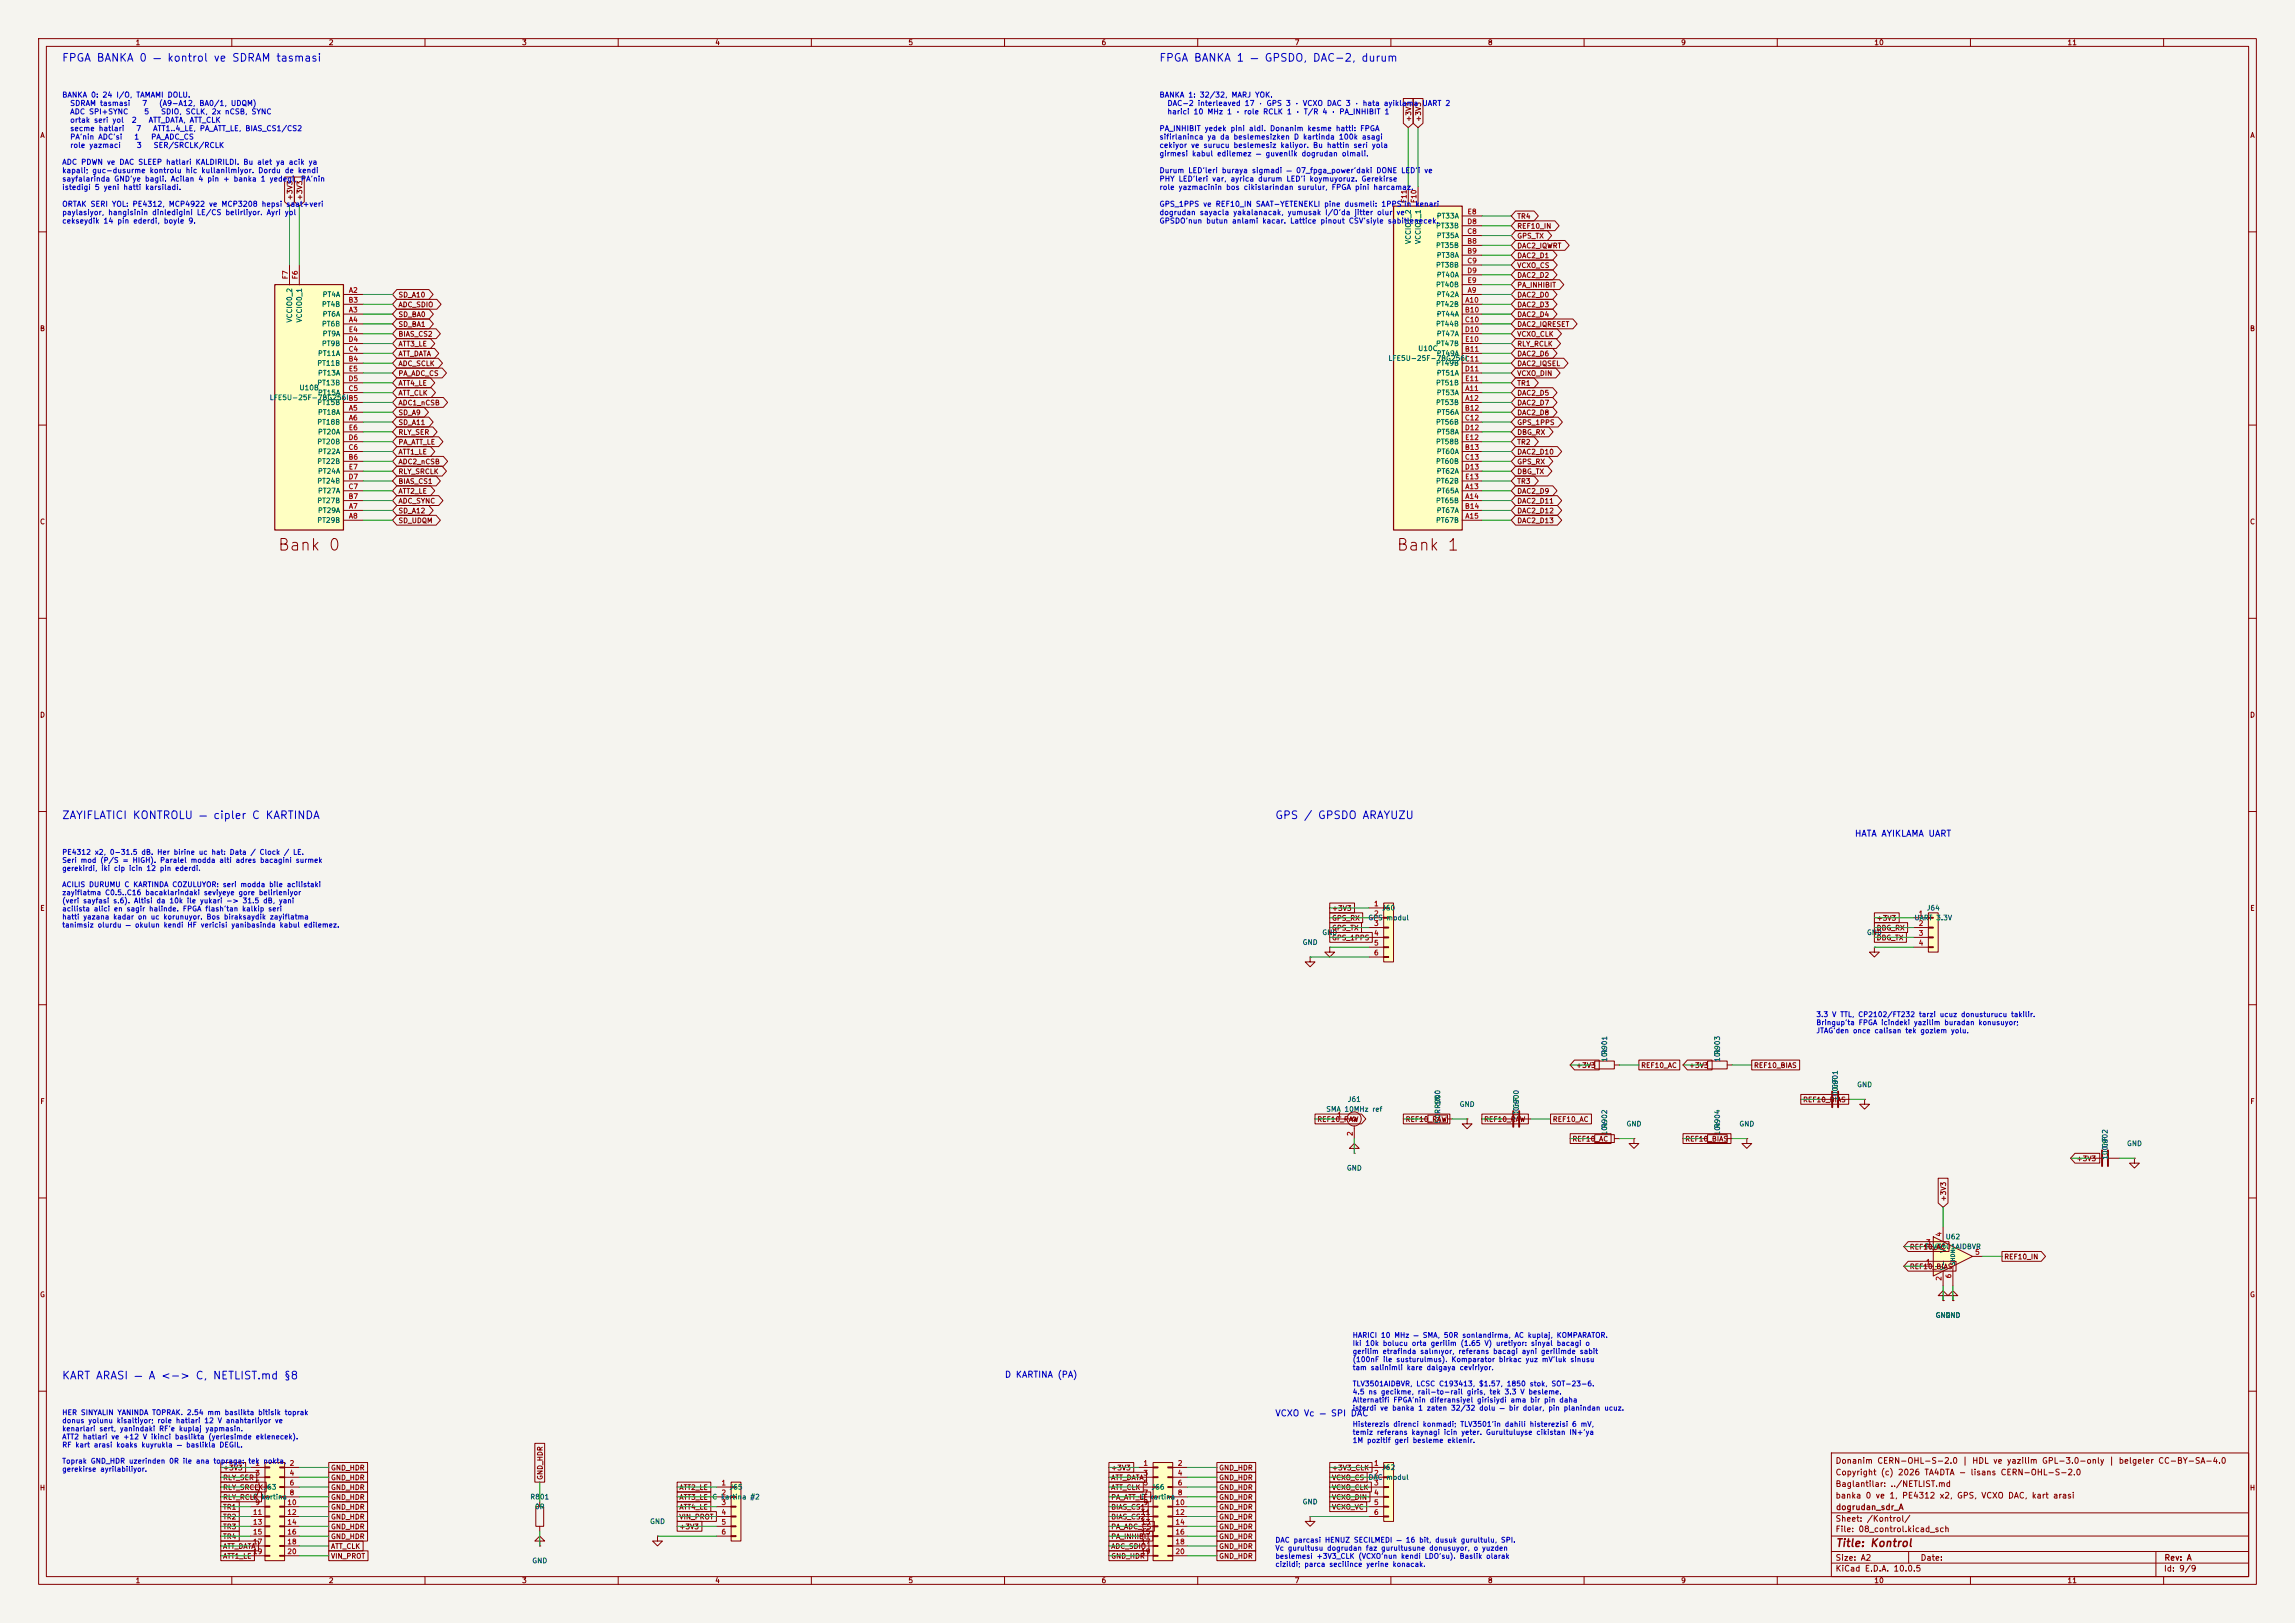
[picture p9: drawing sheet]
<svg xmlns="http://www.w3.org/2000/svg" width="594mm" height="420mm" viewBox="0 0 594 420" stroke-linecap="round" stroke-linejoin="round" font-family="sans-serif">
<defs><g id="words">
<g font-size="3" fill="#840000">
<text x="71.7" y="143.3">Bank 0</text>
<text x="361.3" y="143.3">Bank 1</text>
</g>
<g font-size="2" fill="#0000c2">
<text x="15.9" y="16.4">FPGA BANKA 0 — kontrol ve SDRAM tasmasi</text>
<text x="299.9" y="16.4">FPGA BANKA 1 — GPSDO, DAC-2, durum</text>
<text x="15.9" y="212.4">ZAYIFLATICI KONTROLU — cipler C KARTINDA</text>
<text x="329.9" y="212.4">GPS / GPSDO ARAYUZU</text>
<text x="15.9" y="357.4">KART ARASI — A &lt;-&gt; C, NETLIST.md §8</text>
</g>
<text font-size="2" fill="#840000" x="475" y="400.8">Title: Kontrol</text>
<g font-size="1.6" fill="#0000c2">
<text x="479.9" y="216.9">HATA AYIKLAMA UART</text>
<text x="259.9" y="356.9">D KARTINA (PA)</text>
<text x="329.9" y="366.9">VCXO Vc — SPI DAC</text>
</g>
<g font-size="1.5" fill="#840000">
<text x="475" y="382.1">Copyright (c) 2026 TA4DTA - lisans CERN-OHL-S-2.0</text>
<text x="475" y="379.1">Donanim CERN-OHL-S-2.0 | HDL ve yazilim GPL-3.0-only | belgeler CC-BY-SA-4.0</text>
<text x="475" y="388.1">banka 0 ve 1, PE4312 x2, GPS, VCXO DAC, kart arasi</text>
<text x="475" y="385.1">Baglantilar: ../NETLIST.md</text>
<text x="475" y="394.1">Sheet: /Kontrol/</text>
<text x="475.1" y="391.1">dogrudan_sdr_A</text>
<text x="475" y="396.8">File: 08_control.kicad_sch</text>
<text x="475" y="407">KiCad E.D.A. 10.0.5</text>
<text x="475" y="404.2">Size: A2</text>
<text x="497" y="404.2">Date:</text>
<text x="560" y="407">Id: 9/9</text>
<text x="560.1" y="404.2">Rev: A</text>
</g>
<g font-size="1.3" fill="#840000">
<text x="35" y="12">1</text>
<text x="85" y="12">2</text>
<text x="135" y="12">3</text>
<text x="185" y="12">4</text>
<text x="235" y="12">5</text>
<text x="285" y="12">6</text>
<text x="335" y="12">7</text>
<text x="385" y="12">8</text>
<text x="435" y="12">9</text>
<text x="485" y="12">10</text>
<text x="535" y="12">11</text>
<text x="10.3" y="36">A</text>
<text x="365.5" y="31.6" transform="rotate(-90 365.5 31.6)">+3V3</text>
<text x="368.1" y="31.6" transform="rotate(-90 368.1 31.6)">+3V3</text>
<text x="582.3" y="36">A</text>
<text x="76" y="51.9" transform="rotate(-90 76 51.9)">+3V3</text>
<text x="78.5" y="51.9" transform="rotate(-90 78.5 51.9)">+3V3</text>
<text x="392.6" y="59.5">REF10_IN</text>
<text x="392.6" y="56.9">TR4</text>
<text x="392.6" y="62">GPS_TX</text>
<text x="392.6" y="64.6">DAC2_IQWRT</text>
<text x="392.6" y="67.1">DAC2_D1</text>
<text x="392.6" y="69.6">VCXO_CS</text>
<text x="103" y="77.3">SD_A10</text>
<text x="392.6" y="74.7">PA_INHIBIT</text>
<text x="392.6" y="77.3">DAC2_D0</text>
<text x="392.6" y="72.2">DAC2_D2</text>
<text x="103" y="79.8">ADC_SDIO</text>
<text x="103" y="82.3">SD_BA0</text>
<text x="392.6" y="79.8">DAC2_D3</text>
<text x="392.6" y="82.3">DAC2_D4</text>
<text x="10.2" y="86">B</text>
<text x="103" y="87.4">BIAS_CS2</text>
<text x="103" y="90">ATT3_LE</text>
<text x="103" y="84.9">SD_BA1</text>
<text x="392.6" y="84.9">DAC2_IQRESET</text>
<text x="392.6" y="87.4">VCXO_CLK</text>
<text x="392.6" y="90">RLY_RCLK</text>
<text x="582.2" y="86">B</text>
<text x="103" y="95">ADC_SCLK</text>
<text x="103" y="92.5">ATT_DATA</text>
<text x="392.6" y="92.5">DAC2_D6</text>
<text x="392.6" y="95">DAC2_IQSEL</text>
<text x="103" y="97.6">PA_ADC_CS</text>
<text x="103" y="100.1">ATT4_LE</text>
<text x="392.6" y="100.1">TR1</text>
<text x="392.6" y="97.6">VCXO_DIN</text>
<text x="103" y="102.7">ATT_CLK</text>
<text x="103" y="107.7">SD_A9</text>
<text x="103" y="105.2">ADC1_nCSB</text>
<text x="392.6" y="102.7">DAC2_D5</text>
<text x="392.6" y="105.2">DAC2_D7</text>
<text x="392.6" y="107.7">DAC2_D8</text>
<text x="103" y="110.3">SD_A11</text>
<text x="103" y="112.8">RLY_SER</text>
<text x="392.6" y="112.8">DBG_RX</text>
<text x="392.6" y="110.3">GPS_1PPS</text>
<text x="103" y="117.9">ATT1_LE</text>
<text x="103" y="115.4">PA_ATT_LE</text>
<text x="392.6" y="117.9">DAC2_D10</text>
<text x="392.6" y="115.4">TR2</text>
<text x="103" y="120.4">ADC2_nCSB</text>
<text x="103" y="123">RLY_SRCLK</text>
<text x="103" y="125.5">BIAS_CS1</text>
<text x="392.6" y="123">DBG_TX</text>
<text x="392.6" y="125.5">TR3</text>
<text x="392.6" y="120.4">GPS_RX</text>
<text x="103" y="130.6">ADC_SYNC</text>
<text x="103" y="128.1">ATT2_LE</text>
<text x="392.6" y="128.1">DAC2_D9</text>
<text x="392.6" y="130.6">DAC2_D11</text>
<text x="10.2" y="136">C</text>
<text x="103" y="133.1">SD_A12</text>
<text x="103" y="135.7">SD_UDQM</text>
<text x="392.6" y="133.1">DAC2_D12</text>
<text x="392.6" y="135.7">DAC2_D13</text>
<text x="582.2" y="136">C</text>
<text x="10.2" y="186">D</text>
<text x="582.2" y="186">D</text>
<text x="10.3" y="236">E</text>
<text x="344.6" y="236">+3V3</text>
<text x="344.6" y="238.5">GPS_RX</text>
<text x="485.6" y="238.5">+3V3</text>
<text x="582.3" y="236">E</text>
<text x="344.6" y="241.1">GPS_TX</text>
<text x="344.6" y="243.6">GPS_1PPS</text>
<text x="485.6" y="241.1">DBG_RX</text>
<text x="485.6" y="243.6">DBG_TX</text>
<text x="407.8" y="276.6">+3V3</text>
<text x="424.6" y="276.6">REF10_AC</text>
<text x="437" y="276.6">+3V3</text>
<text x="453.8" y="276.6">REF10_BIAS</text>
<text x="10.3" y="286">F</text>
<text x="466.5" y="285.5">REF10_BIAS</text>
<text x="582.3" y="286">F</text>
<text x="340.8" y="290.6">REF10_RAW</text>
<text x="363.7" y="290.6">REF10_RAW</text>
<text x="384" y="290.6">REF10_RAW</text>
<text x="401.8" y="290.6">REF10_AC</text>
<text x="406.8" y="295.7">REF10_AC</text>
<text x="436.1" y="295.7">REF10_BIAS</text>
<text x="537.3" y="300.8">+3V3</text>
<text x="504" y="311" transform="rotate(-90 504 311)">+3V3</text>
<text x="494.2" y="323.6">REF10_AC</text>
<text x="494.2" y="328.7">REF10_BIAS</text>
<text x="518.6" y="326.2">REF10_IN</text>
<text x="10.2" y="336">G</text>
<text x="582.2" y="336">G</text>
<text x="57.6" y="380.8">+3V3</text>
<text x="57.6" y="383.3">RLY_SER</text>
<text x="85.5" y="383.3">GND_HDR</text>
<text x="85.5" y="380.8">GND_HDR</text>
<text x="140.8" y="383.1" transform="rotate(-90 140.8 383.1)">GND_HDR</text>
<text x="287.5" y="380.8">+3V3</text>
<text x="287.5" y="383.3">ATT_DATA</text>
<text x="315.4" y="380.8">GND_HDR</text>
<text x="315.4" y="383.3">GND_HDR</text>
<text x="344.6" y="383.3">VCXO_CS</text>
<text x="344.6" y="380.8">+3V3_CLK</text>
<text x="10.2" y="386">H</text>
<text x="57.6" y="388.4">RLY_RCLK kartina</text>
<text x="57.6" y="385.9">RLY_SRCLKJ63</text>
<text x="85.5" y="385.9">GND_HDR</text>
<text x="85.5" y="388.4">GND_HDR</text>
<text x="175.7" y="388.4">ATT3_LE</text>
<text x="175.7" y="385.9">ATT2_LE</text>
<text x="287.5" y="385.9">ATT_CLK</text>
<text x="287.5" y="388.4">PA_ATT_LE kartina</text>
<text x="315.4" y="385.9">GND_HDR</text>
<text x="315.4" y="388.4">GND_HDR</text>
<text x="344.6" y="388.4">VCXO_DIN</text>
<text x="344.6" y="385.9">VCXO_CLK</text>
<text x="582.2" y="386">H</text>
<text x="57.6" y="390.9">TR1</text>
<text x="57.6" y="393.5">TR2</text>
<text x="85.5" y="393.5">GND_HDR</text>
<text x="85.5" y="390.9">GND_HDR</text>
<text x="175.7" y="390.9">ATT4_LE</text>
<text x="175.7" y="393.5">VIN_PROT</text>
<text x="287.5" y="393.5">BIAS_CS2</text>
<text x="287.5" y="390.9">BIAS_CS1</text>
<text x="315.4" y="390.9">GND_HDR</text>
<text x="315.4" y="393.5">GND_HDR</text>
<text x="344.6" y="390.9">VCXO_VC</text>
<text x="57.6" y="401.1">ATT_DATA</text>
<text x="57.6" y="396">TR3</text>
<text x="57.6" y="398.6">TR4</text>
<text x="85.5" y="401.1">ATT_CLK</text>
<text x="85.5" y="398.6">GND_HDR</text>
<text x="85.5" y="396">GND_HDR</text>
<text x="175.7" y="396">+3V3</text>
<text x="287.5" y="396">PA_ADC_CS</text>
<text x="287.5" y="398.6">PA_INHIBIT</text>
<text x="287.5" y="401.1">ADC_SDIO</text>
<text x="315.4" y="401.1">GND_HDR</text>
<text x="315.4" y="396">GND_HDR</text>
<text x="315.4" y="398.6">GND_HDR</text>
<text x="57.6" y="403.6">ATT1_LE</text>
<text x="85.5" y="403.6">VIN_PROT</text>
<text x="287.5" y="403.6">GND_HDR</text>
<text x="315.4" y="403.6">GND_HDR</text>
<text x="35" y="410">1</text>
<text x="85" y="410">2</text>
<text x="135" y="410">3</text>
<text x="185" y="410">4</text>
<text x="235" y="410">5</text>
<text x="285" y="410">6</text>
<text x="335" y="410">7</text>
<text x="385" y="410">8</text>
<text x="435" y="410">9</text>
<text x="485" y="410">10</text>
<text x="535" y="410">11</text>
</g>
<g font-size="1.3" fill="#0000c2">
<text x="16" y="25.6">BANKA 0: 24 I/O, TAMAMI DOLU.</text>
<text x="18" y="27.7">SDRAM tasmasi</text>
<text x="18" y="29.9">ADC SPI+SYNC</text>
<text x="36.7" y="27.7">7</text>
<text x="37.2" y="29.9">5</text>
<text x="41" y="27.7">(A9-A12, BA0/1, UDQM)</text>
<text x="41.6" y="29.9">SDIO, SCLK, 2x nCSB, SYNC</text>
<text x="300" y="25.6">BANKA 1: 32/32, MARJ YOK.</text>
<text x="302" y="27.7">DAC-2 interleaved 17 · GPS 3 · VCXO DAC 3 · hata ayiklama UART 2</text>
<text x="302" y="29.9">harici 10 MHz 1 · role RCLK 1 · T/R 4 · PA_INHIBIT 1</text>
<text x="18" y="32.1">ortak seri yol</text>
<text x="18" y="34.3">secme hatlari</text>
<text x="34" y="32.1">2</text>
<text x="35.1" y="34.3">7</text>
<text x="38.3" y="32.1">ATT_DATA, ATT_CLK</text>
<text x="39.5" y="34.3">ATT1..4_LE, PA_ATT_LE, BIAS_CS1/CS2</text>
<text x="300" y="34.3">PA_INHIBIT yedek pini aldi. Donanim kesme hatti: FPGA</text>
<text x="18" y="36.4">PA'nin ADC'si</text>
<text x="18" y="38.6">role yazmaci</text>
<text x="34.6" y="36.4">1</text>
<text x="35.3" y="38.6">3</text>
<text x="39" y="36.4">PA_ADC_CS</text>
<text x="39.6" y="38.6">SER/SRCLK/RCLK</text>
<text x="300" y="36.4">sifirlaninca ya da beslemesizken D kartinda 100k asagi</text>
<text x="300" y="38.6">cekiyor ve surucu beslemesiz kaliyor. Bu hattin seri yola</text>
<text x="300" y="40.8">girmesi kabul edilemez — guvenlik dogrudan olmali.</text>
<text x="16" y="43">ADC PDWN ve DAC SLEEP hatlari KALDIRILDI. Bu alet ya acik ya</text>
<text x="16" y="45.1">kapali; guc-dusurme kontrolu hic kullanilmiyor. Dordu de kendi</text>
<text x="16" y="47.3">sayfalarinda GND'ye bagli. Acilan 4 pin + banka 1 yedegi, PA'nin</text>
<text x="300" y="45.1">Durum LED'leri buraya sigmadi — 07_fpga_power'daki DONE LED'i ve</text>
<text x="300" y="47.3">PHY LED'leri var, ayrica durum LED'i koymuyoruz. Gerekirse</text>
<text x="16" y="49.5">istedigi 5 yeni hatti karsiladi.</text>
<text x="16" y="53.8">ORTAK SERI YOL: PE4312, MCP4922 ve MCP3208 hepsi saat+veri</text>
<text x="300" y="49.5">role yazmacinin bos cikislarindan surulur, FPGA pini harcamaz.</text>
<text x="300" y="53.8">GPS_1PPS ve REF10_IN SAAT-YETENEKLI pine dusmeli: 1PPS'in kenari</text>
<text x="16" y="56">paylasiyor, hangisinin dinledigini LE/CS belirliyor. Ayri yol</text>
<text x="16" y="58.2">cekseydik 14 pin ederdi, boyle 9.</text>
<text x="300" y="56">dogrudan sayacla yakalanacak, yumusak I/O'da jitter olur</text>
<text x="300" y="58.2">GPSDO'nun butun anlami kacar. Lattice pinout CSV'siyle sabitlenecek.</text>
<text x="361.3" y="56">ve</text>
<text x="16" y="221.5">PE4312 x2, 0-31.5 dB. Her birine uc hat: Data / Clock / LE.</text>
<text x="16" y="223.6">Seri mod (P/S = HIGH). Paralel modda alti adres bacagini surmek</text>
<text x="16" y="225.7">gerekirdi, iki cip icin 12 pin ederdi.</text>
<text x="16" y="229.9">ACILIS DURUMU C KARTINDA COZULUYOR: seri modda bile acilistaki</text>
<text x="16" y="232">zayiflatma C0.5..C16 bacaklarindaki seviyeye gore belirleniyor</text>
<text x="16" y="234.1">(veri sayfasi s.6). Altisi da 10k ile yukari -&gt; 31.5 dB, yani</text>
<text x="16" y="236.1">acilista alici en sagir halinde. FPGA flash'tan kalkip seri</text>
<text x="16" y="238.2">hatti yazana kadar on uc korunuyor. Bos biraksaydik zayiflatma</text>
<text x="16" y="240.3">tanimsiz olurdu — okulun kendi HF vericisi yanibasinda kabul edilemez.</text>
<text x="470" y="263.5">3.3 V TTL, CP2102/FT232 tarzi ucuz donusturucu takilir.</text>
<text x="470" y="265.6">Bringup'ta FPGA icindeki yazilim buradan konusuyor;</text>
<text x="470" y="267.7">JTAG'den once calisan tek gozlem yolu.</text>
<text x="350" y="346.5">HARICI 10 MHz — SMA, 50R sonlandirma, AC kuplaj, KOMPARATOR.</text>
<text x="350" y="348.6">Iki 10k bolucu orta gerilim (1.65 V) uretiyor: sinyal bacagi o</text>
<text x="350" y="350.7">gerilim etrafinda salınıyor, referans bacagi ayni gerilimde sabit</text>
<text x="350" y="352.8">(100nF ile susturulmus). Komparator birkac yuz mV'luk sinusu</text>
<text x="350" y="354.9">tam salinimli kare dalgaya ceviriyor.</text>
<text x="350" y="359.1">TLV3501AIDBVR, LCSC C193413, $1.57, 1850 stok, SOT-23-6.</text>
<text x="350" y="361.1">4.5 ns gecikme, rail-to-rail giris, tek 3.3 V besleme.</text>
<text x="350" y="363.2">Alternatifi FPGA'nin diferansiyel girisiydi ama bir pin daha</text>
<text x="350" y="365.3">isterdi ve banka 1 zaten 32/32 dolu — bir dolar, pin planindan ucuz.</text>
<text x="16" y="366.5">HER SINYALIN YANINDA TOPRAK. 2.54 mm baslikta bitisik toprak</text>
<text x="16" y="368.6">donus yolunu kisaltiyor; role hatlari 12 V anahtarliyor ve</text>
<text x="16" y="370.7">kenarlari sert, yanindaki RF'e kuplaj yapmasin.</text>
<text x="350" y="369.5">Histerezis direnci konmadi; TLV3501'in dahili histerezisi 6 mV,</text>
<text x="350" y="371.6">temiz referans kaynagi icin yeter. Gurultuluyse cikistan IN+'ya</text>
<text x="16" y="372.8">ATT2 hatlari ve +12 V ikinci baslikta (yerlesimde eklenecek).</text>
<text x="16" y="374.9">RF kart arasi koaks kuyrukla — baslikla DEGIL.</text>
<text x="350" y="373.7">1M pozitif geri besleme eklenir.</text>
<text x="16" y="379.1">Toprak GND_HDR uzerinden 0R ile ana topraga: tek nokta,</text>
<text x="16" y="381.1">gerekirse ayrilabiliyor.</text>
<text x="330" y="399.5">DAC parcasi HENUZ SECILMEDI — 16 bit, dusuk gurultulu, SPI.</text>
<text x="330" y="401.6">Vc gurultusu dogrudan faz gurultusune donusuyor, o yuzden</text>
<text x="330" y="403.7">beslemesi +3V3_CLK (VCXO'nun kendi LDO'su). Baslik olarak</text>
<text x="330" y="405.8">cizildi; parca secilince yerine konacak.</text>
</g>
<g font-size="1.3" fill="#a90000">
<text x="364.4" y="52.7" transform="rotate(-90 364.4 52.7)">F11</text>
<text x="366.9" y="52.7" transform="rotate(-90 366.9 52.7)">F10</text>
<text x="379.6" y="58.3">D8</text>
<text x="379.7" y="55.7">E8</text>
<text x="379.6" y="63.4">B8</text>
<text x="379.6" y="65.9">B9</text>
<text x="379.6" y="60.8">C8</text>
<text x="379.6" y="68.4">C9</text>
<text x="379.6" y="71">D9</text>
<text x="74.8" y="72.4" transform="rotate(-90 74.8 72.4)">F7</text>
<text x="77.3" y="72.4" transform="rotate(-90 77.3 72.4)">F6</text>
<text x="90.2" y="76.1">A2</text>
<text x="379.7" y="73.5">E9</text>
<text x="379.7" y="76.1">A9</text>
<text x="90.1" y="78.6">B3</text>
<text x="90.2" y="81.1">A3</text>
<text x="90.2" y="83.7">A4</text>
<text x="379" y="81.1">B10</text>
<text x="379" y="83.7">C10</text>
<text x="379.1" y="78.6">A10</text>
<text x="90.1" y="88.8">D4</text>
<text x="90.1" y="86.2">E4</text>
<text x="379" y="86.2">D10</text>
<text x="379.1" y="88.8">E10</text>
<text x="90.1" y="93.8">B4</text>
<text x="90.1" y="91.3">C4</text>
<text x="379" y="91.3">B11</text>
<text x="379" y="93.8">C11</text>
<text x="90.1" y="101.5">C5</text>
<text x="90.1" y="98.9">D5</text>
<text x="90.1" y="96.4">E5</text>
<text x="379" y="96.4">D11</text>
<text x="379.1" y="98.9">E11</text>
<text x="379.1" y="101.5">A11</text>
<text x="90.2" y="106.5">A5</text>
<text x="379" y="106.5">B12</text>
<text x="379.1" y="104">A12</text>
<text x="90.1" y="111.6">E6</text>
<text x="90.2" y="109.1">A6</text>
<text x="379" y="109.1">C12</text>
<text x="379" y="111.6">D12</text>
<text x="90.1" y="119.2">B6</text>
<text x="90.1" y="116.7">C6</text>
<text x="90.1" y="114.2">D6</text>
<text x="379" y="116.7">B13</text>
<text x="379" y="119.2">C13</text>
<text x="379.1" y="114.2">E12</text>
<text x="90.1" y="124.3">D7</text>
<text x="90.1" y="121.8">E7</text>
<text x="379" y="121.8">D13</text>
<text x="379.1" y="124.3">E13</text>
<text x="90.1" y="129.4">B7</text>
<text x="90.1" y="126.9">C7</text>
<text x="90.2" y="131.9">A7</text>
<text x="379" y="131.9">B14</text>
<text x="379.1" y="126.9">A13</text>
<text x="379.1" y="129.4">A14</text>
<text x="90.2" y="134.5">A8</text>
<text x="379.1" y="134.5">A15</text>
<text x="355.5" y="234.8">1</text>
<text x="355.5" y="237.4">2</text>
<text x="355.5" y="239.9">3</text>
<text x="496.5" y="237.4">1</text>
<text x="496.5" y="239.9">2</text>
<text x="355.5" y="242.4">4</text>
<text x="355.5" y="245">5</text>
<text x="496.5" y="242.4">3</text>
<text x="496.5" y="245">4</text>
<text x="355.5" y="247.5">6</text>
<text x="346" y="289.4">1</text>
<text x="350.4" y="294.1" transform="rotate(-90 350.4 294.1)">2</text>
<text x="498.4" y="322.4">3</text>
<text x="502.8" y="320.1" transform="rotate(-90 502.8 320.1)">4</text>
<text x="498.4" y="327.5">1</text>
<text x="511.1" y="325">5</text>
<text x="502.8" y="331.6" transform="rotate(-90 502.8 331.6)">2</text>
<text x="505.3" y="330.9" transform="rotate(-90 505.3 330.9)">6</text>
<text x="65.9" y="379.6">1</text>
<text x="65.9" y="382.1">3</text>
<text x="74.8" y="379.6">2</text>
<text x="74.8" y="382.1">4</text>
<text x="295.8" y="379.6">1</text>
<text x="295.8" y="382.1">3</text>
<text x="304.7" y="379.6">2</text>
<text x="304.7" y="382.1">4</text>
<text x="355.5" y="379.6">1</text>
<text x="355.5" y="382.1">2</text>
<text x="65.9" y="384.7">5</text>
<text x="65.9" y="387.2">7</text>
<text x="65.9" y="389.8">9</text>
<text x="74.2" y="389.8">10</text>
<text x="74.8" y="384.7">6</text>
<text x="74.8" y="387.2">8</text>
<text x="186.6" y="384.7">1</text>
<text x="186.6" y="387.2">2</text>
<text x="186.6" y="389.8">3</text>
<text x="295.8" y="384.7">5</text>
<text x="295.8" y="387.2">7</text>
<text x="295.8" y="389.8">9</text>
<text x="304.1" y="389.8">10</text>
<text x="304.7" y="384.7">6</text>
<text x="304.7" y="387.2">8</text>
<text x="355.5" y="384.7">3</text>
<text x="355.5" y="387.2">4</text>
<text x="355.5" y="389.8">5</text>
<text x="65.3" y="392.3">11</text>
<text x="65.3" y="394.8">13</text>
<text x="74.2" y="392.3">12</text>
<text x="74.2" y="394.8">14</text>
<text x="186.6" y="392.3">4</text>
<text x="186.6" y="394.8">5</text>
<text x="295.2" y="392.3">11</text>
<text x="295.2" y="394.8">13</text>
<text x="304.1" y="392.3">12</text>
<text x="304.1" y="394.8">14</text>
<text x="355.5" y="392.3">6</text>
<text x="65.3" y="397.4">15</text>
<text x="65.3" y="399.9">17</text>
<text x="74.2" y="397.4">16</text>
<text x="74.2" y="399.9">18</text>
<text x="186.6" y="397.4">6</text>
<text x="295.2" y="397.4">15</text>
<text x="295.2" y="399.9">17</text>
<text x="304.1" y="397.4">16</text>
<text x="304.1" y="399.9">18</text>
<text x="65.3" y="402.5">19</text>
<text x="74.2" y="402.5">20</text>
<text x="295.2" y="402.5">19</text>
<text x="304.1" y="402.5">20</text>
</g>
<g font-size="1.3" fill="#006464">
<text x="371.5" y="59.4">PT33B</text>
<text x="371.7" y="56.8">PT33A</text>
<text x="365.5" y="63.3" transform="rotate(-90 365.5 63.3)">VCCIO1_2</text>
<text x="368" y="63.3" transform="rotate(-90 368 63.3)">VCCIO1_1</text>
<text x="371.5" y="64.5">PT35B</text>
<text x="371.7" y="61.9">PT35A</text>
<text x="371.5" y="69.5">PT38B</text>
<text x="371.7" y="67">PT38A</text>
<text x="83.4" y="77.2">PT4A</text>
<text x="371.5" y="74.6">PT40B</text>
<text x="371.7" y="77.2">PT42A</text>
<text x="371.7" y="72.1">PT40A</text>
<text x="75.9" y="83.6" transform="rotate(-90 75.9 83.6)">VCCIO0_2</text>
<text x="78.4" y="83.6" transform="rotate(-90 78.4 83.6)">VCCIO0_1</text>
<text x="83.2" y="79.7">PT4B</text>
<text x="83.4" y="82.2">PT6A</text>
<text x="371.5" y="79.7">PT42B</text>
<text x="371.7" y="82.2">PT44A</text>
<text x="83.2" y="84.8">PT6B</text>
<text x="83.2" y="89.9">PT9B</text>
<text x="83.4" y="87.3">PT9A</text>
<text x="371.5" y="84.8">PT44B</text>
<text x="371.5" y="89.9">PT47B</text>
<text x="371.7" y="87.3">PT47A</text>
<text x="82" y="94.9">PT11B</text>
<text x="82.2" y="92.4">PT11A</text>
<text x="359.2" y="93.7">LFE5U-25F-7BG256I</text>
<text x="366.9" y="91.1">U10C</text>
<text x="371.5" y="94.9">PT49B</text>
<text x="371.7" y="92.4">PT49A</text>
<text x="77.4" y="101.3">U10B</text>
<text x="82" y="100">PT13B</text>
<text x="82.2" y="97.5">PT13A</text>
<text x="371.5" y="100">PT51B</text>
<text x="371.7" y="97.5">PT51A</text>
<text x="69.7" y="103.8">LFE5U-25F-7BG256IB5</text>
<text x="82" y="105.1">PT15B</text>
<text x="82.2" y="107.6">PT18A</text>
<text x="82.2" y="102.6">PT15A</text>
<text x="371.5" y="105.1">PT53B</text>
<text x="371.7" y="102.6">PT53A</text>
<text x="371.7" y="107.6">PT56A</text>
<text x="82" y="110.2">PT18B</text>
<text x="82.2" y="112.7">PT20A</text>
<text x="371.5" y="110.2">PT56B</text>
<text x="371.7" y="112.7">PT58A</text>
<text x="82" y="115.3">PT20B</text>
<text x="82.2" y="117.8">PT22A</text>
<text x="371.5" y="115.3">PT58B</text>
<text x="371.7" y="117.8">PT60A</text>
<text x="82" y="120.3">PT22B</text>
<text x="82" y="125.4">PT24B</text>
<text x="82.2" y="122.9">PT24A</text>
<text x="371.5" y="120.3">PT60B</text>
<text x="371.5" y="125.4">PT62B</text>
<text x="371.7" y="122.9">PT62A</text>
<text x="82" y="130.5">PT27B</text>
<text x="82.2" y="128">PT27A</text>
<text x="371.5" y="130.5">PT65B</text>
<text x="371.7" y="128">PT65A</text>
<text x="82" y="135.6">PT29B</text>
<text x="82.2" y="133">PT29A</text>
<text x="371.5" y="135.6">PT67B</text>
<text x="371.7" y="133">PT67A</text>
<text x="354" y="238.5">GPS</text>
<text x="357.6" y="235.9">J60</text>
<text x="358.7" y="238.5">modul</text>
<text x="495.4" y="238.5">UART 3.3V</text>
<text x="498.6" y="235.9">J64</text>
<text x="337" y="244.8">GND</text>
<text x="342.1" y="242.3">GND</text>
<text x="483.1" y="242.3">GND</text>
<text x="416.3" y="274.9" transform="rotate(-90 416.3 274.9)">10k</text>
<text x="416.3" y="273.1" transform="rotate(-90 416.3 273.1)">R901</text>
<text x="445.5" y="274.9" transform="rotate(-90 445.5 274.9)">10k</text>
<text x="445.5" y="273.1" transform="rotate(-90 445.5 273.1)">R903</text>
<text x="475.9" y="282" transform="rotate(-90 475.9 282)">C901</text>
<text x="480.5" y="281.6">GND</text>
<text x="343.1" y="288">SMA 10MHz ref</text>
<text x="348.7" y="285.4">J61</text>
<text x="373.1" y="286.1" transform="rotate(-90 373.1 286.1)">1%</text>
<text x="377.7" y="286.7">GND</text>
<text x="393.4" y="287.1" transform="rotate(-90 393.4 287.1)">C900</text>
<text x="475.9" y="285" transform="rotate(-90 475.9 285)">100nF</text>
<text x="373.1" y="290.8" transform="rotate(-90 373.1 290.8)">50RR900</text>
<text x="393.4" y="290.1" transform="rotate(-90 393.4 290.1)">100nF</text>
<text x="416.3" y="294" transform="rotate(-90 416.3 294)">10k</text>
<text x="416.3" y="292.1" transform="rotate(-90 416.3 292.1)">R902</text>
<text x="420.8" y="291.8">GND</text>
<text x="445.5" y="294" transform="rotate(-90 445.5 294)">10k</text>
<text x="445.5" y="292.1" transform="rotate(-90 445.5 292.1)">R904</text>
<text x="450.1" y="291.8">GND</text>
<text x="545.8" y="297.2" transform="rotate(-90 545.8 297.2)">C902</text>
<text x="550.4" y="296.9">GND</text>
<text x="348.5" y="303.2">GND</text>
<text x="545.8" y="300.2" transform="rotate(-90 545.8 300.2)">100nF</text>
<text x="498.1" y="323.5">TLV3501AIDBVR</text>
<text x="500.5" y="323.5">+</text>
<text x="503.5" y="321">U62</text>
<text x="500.5" y="328.6">-</text>
<text x="503.9" y="328.8" transform="rotate(-90 503.9 328.8)">V-</text>
<text x="503.9" y="324.3" transform="rotate(-90 503.9 324.3)">V+</text>
<text x="500.9" y="341.3">GND</text>
<text x="503.4" y="341.3">GND</text>
<text x="354.1" y="383.2">DAC</text>
<text x="357.6" y="380.7">J62</text>
<text x="358.7" y="383.2">modul</text>
<text x="65.3" y="388.3">C</text>
<text x="137.1" y="388.3">R801</text>
<text x="184.2" y="388.3">C kartina #2</text>
<text x="188.7" y="385.8">J65</text>
<text x="295.2" y="388.3">D</text>
<text x="297.9" y="385.8">J66</text>
<text x="337" y="389.6">GND</text>
<text x="138.3" y="390.9">0R</text>
<text x="168.1" y="394.7">GND</text>
<text x="137.6" y="404.8">GND</text>
</g>
<text font-size="1" fill="#006464" x="506.2" y="327.5" transform="rotate(-90 506.2 327.5)">SHDN</text>
</g></defs>
<path d="M0 0h594v420h-594z" fill="#f5f4ef" stroke="#f5f4ef" stroke-width=".26"/>
<g fill="none" stroke="#840000" stroke-width=".26">
<path d="M10 10h574v400h-574zM12 12h570v396h-570zM60 10v2M110 10v2M160 10v2M210 10v2M260 10v2M310 10v2M360 10v2M410 10v2M460 10v2M510 10v2"/>
<path d="M560 10v2M10 60h2M582 60h2M10 110h2M582 110h2M10 160h2M582 160h2M10 210h2M582 210h2M10 260h2M582 260h2M411.5 294.6h1.2"/>
<path d="M412.7 293.6h5.1v2.1h-5.1zM417.8 294.6h1.3M10 310h2M582 310h2M10 360h2M474 376h108v32h-108zM582 360h2M170.2 397.5v1.3h1.2l-1.2 1.3-1.3-1.3h1.3M170.2 397.5h.1M474 397.5h108M474 391.5h108M60 408v2"/>
<path d="M110 408v2M160 408v2M210 408v2M260 408v2M310 408v2M360 408v2M410 408v2M460 408v2M474 404.5h108M474 401.5h108M494 401.5v3M510 408v2"/>
<path d="M558 401.5v6.5M560 408v2"/>
</g>
<path d="M499.1 236.2h2.5v10.2h-2.5z" fill="#ffffc2"/>
<g fill="none" stroke="#840000" stroke-width=".26">
<path d="M495.3 237.5h3.8M499.1 236.2h2.5v10.2h-2.5zM499.1 237.4h1.3v.2h-1.3zM499.1 239.9h1.3v.3h-1.3zM485.1 245.1v1.3h1.3l-1.3 1.3-1.2-1.3h1.2M485.1 245.1h.1M495.3 240h3.8M495.3 242.6h3.8M495.3 245.1h3.8M499.1 242.4h1.3v.3h-1.3zM499.1 245h1.3v.2h-1.3zM541 299.7h2.8"/>
<path d="M545.8 299.7h2.8M552.4 299.7v1.3h1.3l-1.3 1.3-1.2-1.3h1.2M552.4 299.7h.1"/>
</g>
<path d="M544.1 297.7v4.1M545.6 297.7v4.1" fill="none" stroke="#840000" stroke-width=".51"/>
<path d="M298.4 378.5h5.1v25.4h-5.1z" fill="#ffffc2"/>
<g fill="none" stroke="#840000" stroke-width=".26">
<path d="M388.6 289.6h2.8M393.4 289.6h2.8M471.2 284.5h2.8M476 284.5h2.8M482.6 284.5v1.3h1.3l-1.3 1.2-1.3-1.2h1.3M482.6 284.5h.1M502.9 335.3h1.3l-1.3-1.3-1.3 1.3h1.3v1.3M502.9 336.6h.1M505.5 335.3h1.2l-1.2-1.3-1.3 1.3h1.3v1.3M505.5 336.6h.1M294.6 379.7h3.8M298.4 378.5h5.1v25.4h-5.1z"/>
<path d="M298.4 379.6h1.3v.3h-1.3zM302.3 379.6h1.2v.3h-1.2zM303.5 379.7h3.8M294.6 382.3h3.8M294.6 384.8h3.8M294.6 387.4h3.8M294.6 389.9h3.8M294.6 392.4h3.8M294.6 395h3.8M294.6 397.5h3.8M298.4 382.1h1.3v.3h-1.3zM298.4 384.7h1.3v.2h-1.3z"/>
<path d="M298.4 387.2h1.3v.3h-1.3zM298.4 389.8h1.3v.2h-1.3zM298.4 392.3h1.3v.3h-1.3zM298.4 394.8h1.3v.3h-1.3zM298.4 397.4h1.3v.2h-1.3zM298.4 399.9h1.3v.3h-1.3zM302.3 382.1h1.2v.3h-1.2zM302.3 384.7h1.2v.2h-1.2zM302.3 387.2h1.2v.3h-1.2zM302.3 389.8h1.2v.2h-1.2zM302.3 392.3h1.2v.3h-1.2zM302.3 394.8h1.2v.3h-1.2z"/>
<path d="M302.3 397.4h1.2v.2h-1.2zM302.3 399.9h1.2v.3h-1.2zM303.5 382.3h3.8M303.5 384.8h3.8M303.5 387.4h3.8M303.5 389.9h3.8M303.5 392.4h3.8M303.5 395h3.8M303.5 397.5h3.8M294.6 400.1h3.8M294.6 402.6h3.8M298.4 402.5h1.3v.2h-1.3z"/>
<path d="M302.3 402.5h1.2v.2h-1.2zM303.5 400.1h3.8M303.5 402.6h3.8"/>
</g>
<path d="M391.7 287.5v4.1M393.2 287.5v4.1M474.2 282.4v4.1M475.7 282.4v4.1" fill="none" stroke="#840000" stroke-width=".51"/>
<path d="M500.4 320l10.1 5.1-10.1 5.1z" fill="#ffffc2"/>
<path d="M422.9 294.6v1.3h1.3l-1.3 1.3-1.3-1.3h1.3M422.9 294.6h.1M502.9 317.5v3.8M497.8 327.7h2.6M497.8 322.6h2.6M500.4 320l10.1 5.1-10.1 5.1zM502.9 328.9v3.8M505.5 327.7v5M510.5 325.1h2.6" fill="none" stroke="#840000" stroke-width=".26"/>
<path d="M189.2 383.5h2.6v15.3h-2.6z" fill="#ffffc2"/>
<g fill="none" stroke="#840000" stroke-width=".26">
<path d="M411.5 275.6h1.2M412.7 274.6h5.1v2h-5.1zM417.8 275.6h1.3M440.7 275.6h1.3M442 274.6h5v2h-5zM447 275.6h1.3M452.1 294.6v1.3h1.3l-1.3 1.3-1.3-1.3h1.3M452.1 294.6h.1M185.4 384.8h3.8M185.4 387.4h3.8M185.4 389.9h3.8M185.4 392.4h3.8"/>
<path d="M185.4 395h3.8M185.4 397.5h3.8M189.2 383.5h2.6v15.3h-2.6zM189.2 384.7h1.3v.2h-1.3zM189.2 387.2h1.3v.3h-1.3zM189.2 389.8h1.3v.2h-1.3zM189.2 392.3h1.3v.3h-1.3zM189.2 394.8h1.3v.3h-1.3zM189.2 397.4h1.3v.2h-1.3z"/>
</g>
<path d="M358.1 233.7h2.6v15.2h-2.6z" fill="#ffffc2"/>
<g fill="none" stroke="#840000" stroke-width=".26">
<path d="M354.3 235h3.8M354.3 237.5h3.8M358.1 233.7h2.6v15.2h-2.6zM358.1 234.8h1.3v.3h-1.3zM358.1 237.4h1.3v.2h-1.3zM358.1 239.9h1.3v.3h-1.3zM339.1 247.7v1.2h1.3l-1.3 1.3-1.3-1.3h1.3M339.1 247.7h.1M344.2 245.1v1.3h1.2l-1.2 1.3-1.3-1.3h1.3M344.2 245.1h.1M354.3 240h3.8M354.3 242.6h3.8"/>
<path d="M354.3 245.1h3.8M354.3 247.7h3.8M358.1 242.4h1.3v.3h-1.3zM358.1 245h1.3v.2h-1.3zM358.1 247.5h1.3v.3h-1.3zM345.4 289.6h4.6M348.7 289.1a1.81 1.81 0 0 1 2.8-1 1.81 1.81 0 0 1 .1 2.9 1.81 1.81 0 0 1-2.8-.9M350.5 297.2h1.3l-1.3-1.3-1.3 1.3h1.3v1.3M350.5 298.5h.1M350.5 291.3v3.3M368.3 289.6h1.3M369.6 288.5h5v2.1h-5z"/>
<path d="M374.6 289.6h1.3M379.7 289.6v1.2h1.3l-1.3 1.3-1.2-1.3h1.2M379.7 289.6h.1M440.7 294.6h1.3M442 293.6h5v2.1h-5zM447 294.6h1.3M339.1 392.4v1.3h1.3l-1.3 1.3-1.3-1.3h1.3M339.1 392.4h.1"/>
<circle cx="350.5" cy="289.6" r=".51"/>
</g>
<path d="M358.1 378.5h2.6v15.2h-2.6z" fill="#ffffc2"/>
<g fill="none" stroke="#840000" stroke-width=".26">
<path d="M354.3 379.7h3.8M358.1 378.5h2.6v15.2h-2.6zM358.1 379.6h1.3v.3h-1.3zM354.3 382.3h3.8M354.3 384.8h3.8M354.3 387.4h3.8M354.3 389.9h3.8M354.3 392.4h3.8M358.1 382.1h1.3v.3h-1.3zM358.1 384.7h1.3v.2h-1.3zM358.1 387.2h1.3v.3h-1.3zM358.1 389.8h1.3v.2h-1.3z"/>
<path d="M358.1 392.3h1.3v.3h-1.3z"/>
</g>
<path d="M360.7 53.3h17.8v83.9h-17.8z" fill="#ffffc2"/>
<path d="M360.7 53.3h17.8v83.9h-17.8z" fill="none" stroke="#840000" stroke-width=".3"/>
<g fill="none" stroke="#840000" stroke-width=".26">
<path d="M364.5 48.3v5M367 48.3v5M378.5 58.4h5M378.5 55.9h5M378.5 76.2h5M378.5 78.7h5M378.5 63.5h5M378.5 66h5M378.5 61h5M378.5 68.6h5M378.5 71.1h5M378.5 73.7h5"/>
<path d="M378.5 81.3h5M378.5 91.4h5M378.5 83.8h5M378.5 94h5M378.5 86.4h5M378.5 96.5h5M378.5 88.9h5M378.5 99.1h5M378.5 101.6h5M378.5 104.1h5M378.5 106.7h5M378.5 116.8h5"/>
<path d="M378.5 109.2h5M378.5 119.4h5M378.5 111.8h5M378.5 114.3h5M378.5 127h5M378.5 129.5h5M378.5 134.6h5M378.5 132.1h5M378.5 121.9h5M378.5 124.5h5M138.7 389.9h2v5.1h-2zM139.7 398.8h1.3l-1.3-1.3-1.3 1.3h1.3v1.3"/>
<path d="M139.7 388.6v1.3M139.7 395v1.2M139.7 400.1h.1"/>
</g>
<path d="M68.6 378.5h5.1v25.4h-5.1z" fill="#ffffc2"/>
<g fill="none" stroke="#840000" stroke-width=".26">
<path d="M64.8 379.7h3.8M68.6 378.5h5.1v25.4h-5.1zM68.6 379.6h1.2v.3h-1.2zM72.4 379.6h1.3v.3h-1.3zM73.7 379.7h3.8M64.8 382.3h3.8M64.8 384.8h3.8M64.8 387.4h3.8M64.8 389.9h3.8M64.8 392.4h3.8M64.8 395h3.8M64.8 397.5h3.8"/>
<path d="M68.6 382.1h1.2v.3h-1.2zM68.6 384.7h1.2v.2h-1.2zM68.6 387.2h1.2v.3h-1.2zM68.6 389.8h1.2v.2h-1.2zM68.6 392.3h1.2v.3h-1.2zM68.6 394.8h1.2v.3h-1.2zM68.6 397.4h1.2v.2h-1.2zM68.6 399.9h1.2v.3h-1.2zM72.4 382.1h1.3v.3h-1.3zM72.4 384.7h1.3v.2h-1.3zM72.4 387.2h1.3v.3h-1.3zM72.4 389.8h1.3v.2h-1.3z"/>
<path d="M72.4 392.3h1.3v.3h-1.3zM72.4 394.8h1.3v.3h-1.3zM72.4 397.4h1.3v.2h-1.3zM72.4 399.9h1.3v.3h-1.3zM73.7 382.3h3.8M73.7 384.8h3.8M73.7 387.4h3.8M73.7 389.9h3.8M73.7 392.4h3.8M73.7 395h3.8M73.7 397.5h3.8M64.8 400.1h3.8"/>
<path d="M64.8 402.6h3.8M68.6 402.5h1.2v.2h-1.2zM72.4 402.5h1.3v.2h-1.3zM73.7 400.1h3.8M73.7 402.6h3.8"/>
</g>
<path d="M71.1 73.7h17.8v63.5h-17.8z" fill="#ffffc2"/>
<path d="M71.1 73.7h17.8v63.5h-17.8z" fill="none" stroke="#840000" stroke-width=".3"/>
<g fill="none" stroke="#840000" stroke-width=".26">
<path d="M363.2 25.5h2.6v6.4l-1.3 1.1-1.3-1.1zM365.8 25.5h2.5v6.4l-1.3 1.1-1.2-1.1zM73.7 45.8h2.5v6.4l-1.3 1.1-1.2-1.1zM76.2 45.8h2.5v6.4l-1.2 1.1-1.3-1.1zM392.3 59.7h8.2l1.1 1.3-1.1 1.2h-8.2l-1.1-1.2zM392.3 57.1h10.1l1.1 1.3-1.1 1.3h-10.1l-1.1-1.3zM392.3 54.6h4.8l1.1 1.3-1.1 1.3h-4.8l-1.1-1.3zM74.9 68.6v5.1M77.5 68.6v5.1M88.9 76.2h5.1M88.9 78.7h5.1M102.7 77.5h10.4l1.1 1.2-1.1 1.3h-10.4l-1.1-1.3z"/>
<path d="M102.7 74.9h8.3l1.1 1.3-1.1 1.3h-8.3l-1.1-1.3zM392.3 64.8h9.6l1.1 1.2-1.1 1.3h-9.6l-1.1-1.3zM392.3 72.4h11.3l1.2 1.3-1.2 1.2h-11.3l-1.1-1.2zM392.3 74.9h9.6l1.1 1.3-1.1 1.3h-9.6l-1.1-1.3zM392.3 77.5h9.6l1.1 1.2-1.1 1.3h-9.6l-1.1-1.3zM392.3 69.8h9.6l1.1 1.3-1.1 1.3h-9.6l-1.1-1.3zM392.3 67.3h9.7l1.1 1.3-1.1 1.3h-9.7l-1.1-1.3zM392.3 62.2h12.7l1.1 1.3-1.1 1.3h-12.7l-1.1-1.3zM88.9 81.3h5.1M88.9 83.8h5.1M88.9 94h5.1M88.9 91.4h5.1"/>
<path d="M88.9 88.9h5.1M88.9 99.1h5.1M88.9 86.4h5.1M88.9 96.5h5.1M102.7 95.2h11.7l1.2 1.3-1.2 1.3h-11.7l-1.1-1.3zM102.7 85.1h10.2l1.1 1.3-1.1 1.2h-10.2l-1.1-1.2zM102.7 97.8h8.7l1.1 1.3-1.1 1.2h-8.7l-1.1-1.2zM102.7 92.7h10.7l1.1 1.3-1.1 1.3h-10.7l-1.1-1.3zM102.7 87.6h8.7l1.1 1.3-1.1 1.3h-8.7l-1.1-1.3zM102.7 90.2h9.8l1.1 1.2-1.1 1.3h-9.8l-1.1-1.3zM102.7 82.5h8.4l1.1 1.3-1.1 1.3h-8.4l-1.1-1.3zM102.7 80h8.4l1.1 1.3-1.1 1.3h-8.4l-1.1-1.3z"/>
<path d="M392.3 97.8h4.8l1.1 1.3-1.1 1.2h-4.8l-1.1-1.2zM392.3 95.2h10.4l1.1 1.3-1.1 1.3h-10.4l-1.1-1.3zM392.3 90.2h9.6l1.1 1.2-1.1 1.3h-9.6l-1.1-1.3zM392.3 82.5h14.8l1.1 1.3-1.1 1.3h-14.8l-1.1-1.3zM392.3 92.7h12.4l1.1 1.3-1.1 1.3h-12.4l-1.1-1.3zM392.3 85.1h10.7l1.2 1.3-1.2 1.2h-10.7l-1.1-1.2zM392.3 87.6h10.5l1.1 1.3-1.1 1.3h-10.5l-1.1-1.3zM392.3 80h9.6l1.1 1.3-1.1 1.3h-9.6l-1.1-1.3zM88.9 106.7h5.1M88.9 109.2h5.1M88.9 104.1h5.1M88.9 119.4h5.1"/>
<path d="M88.9 101.6h5.1M88.9 116.8h5.1M88.9 114.3h5.1M88.9 111.8h5.1M102.7 100.3h8.9l1.1 1.3-1.1 1.3h-8.9l-1.1-1.3zM102.7 107.9h8.3l1.1 1.3-1.1 1.3h-8.3l-1.1-1.3zM102.7 105.4h7.1l1.1 1.3-1.1 1.3h-7.1l-1.1-1.3zM102.7 102.9h12l1.2 1.2-1.2 1.3h-12l-1.1-1.3zM102.7 110.5h9.3l1.1 1.3-1.1 1.2h-9.3l-1.1-1.2zM102.7 118.1h12l1.2 1.3-1.2 1.3h-12l-1.1-1.3zM102.7 115.6h8.7l1.1 1.2-1.1 1.3h-8.7l-1.1-1.3zM102.7 113h10.8l1.2 1.3-1.2 1.3h-10.8l-1.1-1.3z"/>
<path d="M392.3 110.5h8.6l1.1 1.3-1.1 1.2h-8.6l-1.1-1.2zM392.3 100.3h9.6l1.1 1.3-1.1 1.3h-9.6l-1.1-1.3zM392.3 102.9h9.6l1.1 1.2-1.1 1.3h-9.6l-1.1-1.3zM392.3 118.1h8.5l1.1 1.3-1.1 1.3h-8.5l-1.1-1.3zM392.3 115.6h10.8l1.1 1.2-1.1 1.3h-10.8l-1.1-1.3zM392.3 105.4h9.6l1.1 1.3-1.1 1.3h-9.6l-1.1-1.3zM392.3 113h4.8l1.1 1.3-1.1 1.3h-4.8l-1.1-1.3zM392.3 107.9h11l1.1 1.3-1.1 1.3h-11l-1.1-1.3zM88.9 132.1h5.1M88.9 134.6h5.1M88.9 129.5h5.1M88.9 127h5.1"/>
<path d="M88.9 124.5h5.1M88.9 121.9h5.1M102.7 120.6h11.7l1.2 1.3-1.2 1.3h-11.7l-1.1-1.3zM102.7 130.8h8.3l1.1 1.3-1.1 1.3h-8.3l-1.1-1.3zM102.7 123.2h10.2l1.1 1.3-1.1 1.2h-10.2l-1.1-1.2zM102.7 128.3h10.8l1.2 1.2-1.2 1.3h-10.8l-1.1-1.3zM102.7 125.7h8.7l1.1 1.3-1.1 1.3h-8.7l-1.1-1.3zM102.7 133.3h10.2l1.1 1.3-1.1 1.3h-10.2l-1.1-1.3zM392.3 120.6h8.3l1.1 1.3-1.1 1.3h-8.3l-1.1-1.3zM392.3 130.8h10.8l1.1 1.3-1.1 1.3h-10.8l-1.1-1.3zM392.3 123.2h4.8l1.1 1.3-1.1 1.2h-4.8l-1.1-1.2zM392.3 133.3h10.8l1.1 1.3-1.1 1.3h-10.8l-1.1-1.3z"/>
<path d="M392.3 125.7h9.6l1.1 1.3-1.1 1.3h-9.6l-1.1-1.3zM392.3 128.3h10.8l1.1 1.2-1.1 1.3h-10.8l-1.1-1.3zM344.2 233.7h6.4v2.5h-6.4zM344.2 236.2h8.5v2.6h-8.5zM344.2 238.8h8.2v2.5h-8.2zM485.1 238.8h8.6v2.5h-8.6zM485.1 236.2h6.5v2.6h-6.5zM344.2 241.3h11v2.5h-11zM485.1 241.3h8.3v2.5h-8.3zM407.5 274.3h6.4v2.6h-6.4l-1.1-1.3zM424.2 274.3h10.6v2.6h-10.6zM436.7 274.3h6.4v2.6h-6.4l-1.1-1.3z"/>
<path d="M453.4 274.3h12.4v2.6h-12.4zM340.4 288.3h12l1.1 1.3-1.1 1.2h-12zM363.2 288.3h12.1v2.5h-12.1zM383.5 288.3h12.1v2.5h-12.1zM401.3 288.3h10.6v2.5h-10.6zM406.4 293.4h10.6v2.5h-10.6zM435.6 293.4h12.4v2.5h-12.4zM466.1 283.2h12.4v2.6h-12.4zM537.1 298.4h6.4v2.6h-6.4l-1.2-1.3zM501.6 304.9h2.6v6.4l-1.3 1.1-1.3-1.1zM493.9 321.3h10.6v2.6h-10.6l-1.1-1.3zM493.9 326.4h12.4v2.5h-12.4l-1.1-1.2z"/>
<path d="M502.9 336.6h.1M505.5 336.6h.1M518.2 323.8h10.1l1.1 1.3-1.1 1.3h-10.1zM57.1 378.5h6.5v2.5h-6.5zM85.1 378.5h10v2.5h-10zM138.4 373.5h2.6v10h-2.6zM287 378.5h6.4v2.5h-6.4zM315 378.5h10v2.5h-10zM344.2 378.5h10.9v2.5h-10.9zM57.1 388.6h4.8v2.6h-4.8zM57.1 398.8h9.8v2.5h-9.8zM57.1 381h9.4v2.5h-9.4z"/>
<path d="M57.1 393.7h4.8v2.5h-4.8zM57.1 391.2h4.8v2.5h-4.8zM57.1 396.2h4.8v2.6h-4.8zM57.1 386.1h10.6v2.5h-10.6zM57.1 383.5h11.8v2.6h-11.8zM85.1 398.8h8.9v2.5h-8.9zM85.1 383.5h10v2.6h-10zM85.1 386.1h10v2.5h-10zM85.1 381h10v2.5h-10zM85.1 391.2h10v2.5h-10zM85.1 388.6h10v2.6h-10zM85.1 396.2h10v2.6h-10z"/>
<path d="M85.1 393.7h10v2.5h-10zM175.3 393.7h6.4v2.5h-6.4zM175.3 386.1h8.7v2.5h-8.7zM175.3 388.6h8.7v2.6h-8.7zM175.3 391.2h10.1v2.5h-10.1zM175.3 383.5h8.7v2.6h-8.7zM287 383.5h8.9v2.6h-8.9zM287 386.1h10.8v2.5h-10.8zM287 393.7h11.8v2.5h-11.8zM287 391.2h10.2v2.5h-10.2zM287 388.6h10.2v2.6h-10.2zM287 396.2h11.4v2.6h-11.4z"/>
<path d="M287 398.8h10.4v2.5h-10.4zM287 381h9.8v2.5h-9.8zM315 398.8h10v2.5h-10zM315 383.5h10v2.6h-10zM315 393.7h10v2.5h-10zM315 396.2h10v2.6h-10zM315 388.6h10v2.6h-10zM315 386.1h10v2.5h-10zM315 381h10v2.5h-10zM315 391.2h10v2.5h-10zM344.2 381h9.6v2.5h-9.6zM344.2 386.1h10.4v2.5h-10.4z"/>
<path d="M344.2 388.6h9.5v2.6h-9.5zM344.2 383.5h10.7v2.6h-10.7zM57.1 401.3h8.8v2.6h-8.8zM85.1 401.3h10.2v2.6h-10.2zM287 401.3h10.1v2.6h-10.1zM315 401.3h10v2.6h-10z"/>
</g>
<g fill="none" stroke="#009600" stroke-width=".26">
<path d="M364.5 33v15.3M367 33v15.3M74.9 53.3v15.3M77.5 53.3v15.3M383.5 55.9h7.7M383.5 58.4h7.7M94 78.7h7.6M94 76.2h7.6M383.5 78.7h7.7M383.5 76.2h7.7M383.5 61h7.7M383.5 63.5h7.7"/>
<path d="M383.5 66h7.7M383.5 68.6h7.7M383.5 73.7h7.7M383.5 71.1h7.7M94 96.5h7.6M94 99.1h7.6M94 94h7.6M94 91.4h7.6M94 86.4h7.6M94 83.8h7.6M94 88.9h7.6M94 81.3h7.6"/>
<path d="M383.5 96.5h7.7M383.5 99.1h7.7M383.5 94h7.7M383.5 91.4h7.7M383.5 86.4h7.7M383.5 83.8h7.7M383.5 88.9h7.7M383.5 81.3h7.7M94 114.3h7.6M94 111.8h7.6M94 116.8h7.6M94 119.4h7.6"/>
<path d="M94 106.7h7.6M94 104.1h7.6M94 101.6h7.6M94 109.2h7.6M383.5 114.3h7.7M383.5 111.8h7.7M383.5 116.8h7.7M383.5 119.4h7.7M383.5 106.7h7.7M383.5 104.1h7.7M383.5 101.6h7.7M383.5 109.2h7.7"/>
<path d="M94 127h7.6M94 134.6h7.6M94 129.5h7.6M94 132.1h7.6M94 124.5h7.6M94 121.9h7.6M383.5 127h7.7M383.5 134.6h7.7M383.5 129.5h7.7M383.5 132.1h7.7M383.5 124.5h7.7M383.5 121.9h7.7"/>
<path d="M344.2 237.5h10.1M344.2 235h10.1M485.1 237.5h10.2M339.1 247.7h15.2M344.2 245.1h10.1M344.2 240h10.1M344.2 242.6h10.1M485.1 245.1h10.2M485.1 240h10.2M485.1 242.6h10.2M406.4 275.6h5.1M419.1 275.6h5.1"/>
<path d="M435.6 275.6h5.1M448.3 275.6h5.1M340.4 289.6h5M350.5 294.6v3.9M363.2 289.6h5.1M375.9 289.6h3.8M383.5 289.6h5.1M396.2 289.6h5.1M406.4 294.6h5.1M419.1 294.6h3.8M435.6 294.6h5.1M448.3 294.6h3.8"/>
<path d="M466.1 284.5h5.1M478.8 284.5h3.8M535.9 299.7h5.1M548.6 299.7h3.8M502.9 312.4v5.1M492.8 327.7h5M492.8 322.6h5M502.9 332.7v3.9M505.5 332.7v3.9M513.1 325.1h5.1M57.1 379.7h7.7M77.5 379.7h7.6"/>
<path d="M287 379.7h7.6M307.3 379.7h7.7M344.2 379.7h10.1M57.1 395h7.7M57.1 389.9h7.7M57.1 392.4h7.7M57.1 387.4h7.7M57.1 397.5h7.7M57.1 382.3h7.7M57.1 384.8h7.7M77.5 395h7.6M77.5 389.9h7.6"/>
<path d="M77.5 392.4h7.6M77.5 387.4h7.6M77.5 397.5h7.6M77.5 382.3h7.6M77.5 384.8h7.6M139.7 383.5v5.1M139.7 396.2v3.9M170.2 397.5h15.2M175.3 395h10.1M175.3 389.9h10.1M175.3 392.4h10.1M175.3 387.4h10.1"/>
<path d="M175.3 384.8h10.1M287 395h7.6M287 389.9h7.6M287 392.4h7.6M287 387.4h7.6M287 397.5h7.6M287 382.3h7.6M287 384.8h7.6M307.3 395h7.7M307.3 389.9h7.7M307.3 392.4h7.7M307.3 387.4h7.7"/>
<path d="M307.3 397.5h7.7M307.3 382.3h7.7M307.3 384.8h7.7M339.1 392.4h15.2M344.2 389.9h10.1M344.2 387.4h10.1M344.2 382.3h10.1M344.2 384.8h10.1M57.1 402.6h7.7M57.1 400.1h7.7M77.5 402.6h7.6M77.5 400.1h7.6"/>
<path d="M287 402.6h7.6M287 400.1h7.6M307.3 402.6h7.7M307.3 400.1h7.7"/>
</g>
<use href="#words"/>
</svg>
